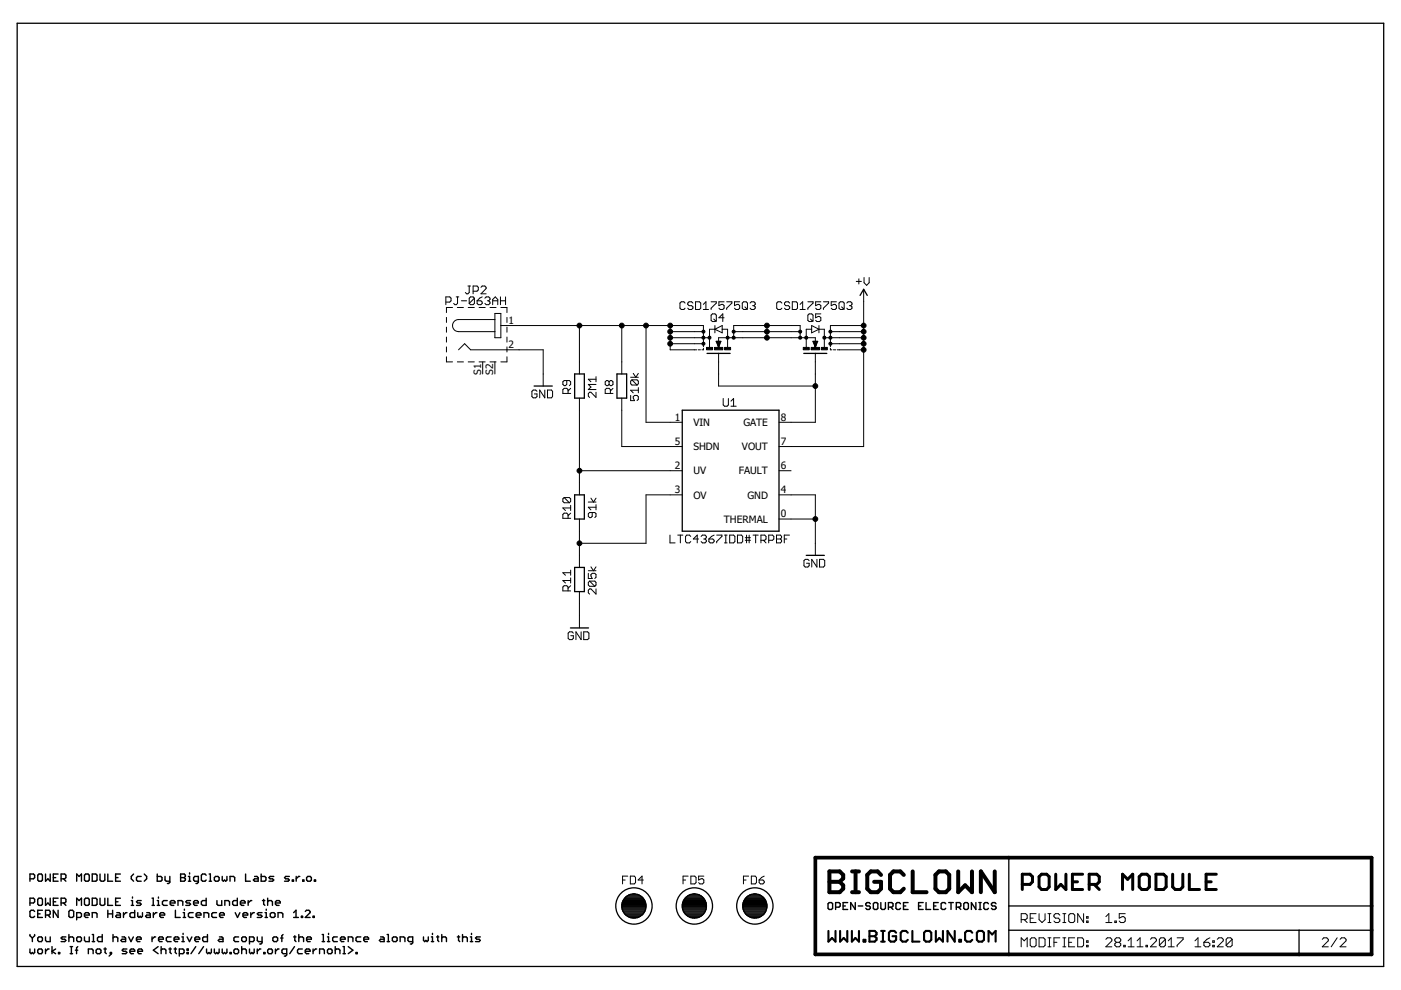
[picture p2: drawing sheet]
<svg xmlns="http://www.w3.org/2000/svg" width="297mm" height="210mm" viewBox="0 0 297 210" stroke-linecap="round" stroke-linejoin="round" font-family="sans-serif">
<defs><g id="words">
<g font-size="2.2">
<text x="107.8" y="68.7">1</text>
<text x="107.8" y="73.8">2</text>
<text x="102" y="79.5" transform="rotate(-90 102 79.5)">S1</text>
<text x="104.6" y="79.5" transform="rotate(-90 104.6 79.5)">S2</text>
<text x="143.1" y="89.2">1</text>
<text x="165.5" y="89.2">8</text>
<text x="143.1" y="94.3">5</text>
<text x="147" y="95.4">SHDN</text>
<text x="147" y="90.3">VIN</text>
<text x="157.3" y="95.4">VOUT</text>
<text x="157.6" y="90.3">GATE</text>
<text x="165.5" y="94.3">7</text>
<text x="143.1" y="99.4">2</text>
<text x="147" y="100.6">UV</text>
<text x="156.6" y="100.6">FAULT</text>
<text x="165.5" y="99.4">6</text>
<text x="143.1" y="104.6">3</text>
<text x="147" y="105.7">OV</text>
<text x="158.5" y="105.7">GND</text>
<text x="165.5" y="104.6">4</text>
<text x="153.5" y="110.8">THERMAL</text>
<text x="165.5" y="109.7">0</text>
</g>
</g></defs>
<g fill="none" stroke="#000" stroke-width=".3">
<path d="M6.3 186.3h.8l.2-.2v-.5l-.2-.3h-.8v1.5M6.3 191.5h.8l.2-.3v-.5l-.2-.3h-.8v1.6M6.3 198.1v.3l.6 .5M6.9 198.9v.7M7.3 193.3l-.2-.3h-.5l-.3 .3v1l.3 .2h.5l.2-.2M7.3 198.1v.3l-.4 .5M8 198.9l.3-.3h.5l.2 .3v.5l-.2 .2h-.5l-.3-.2zM8 193.8h.5M8.3 185.3h.5l.2 .3v1l-.2 .2h-.5l-.3-.2v-1zM8.3 190.4h.5l.2 .3v1l-.2 .3h-.5l-.3-.3v-1zM9 193h-1v1.5h1M9.7 185.3v1.5l.5-.5 .4 .5v-1.5"/>
<path d="M9.7 190.4v1.6l.5-.5 .4 .5v-1.6M9.7 194h.7l.2-.2v-.5l-.2-.3h-.7v1.5M9.7 198.6v.8l.2 .2h.7v-1M10.2 194l.4 .5M11.3 186.1h.5M11.3 191.2h.5M12.3 185.3h-1v1.5h1M12.3 190.4h-1v1.6h1M12.3 193v1.5l-1-1.5v1.5M13 186.3h.7l.3-.2v-.5l-.3-.3h-.7v1.5M13 191.5h.7l.3-.3v-.5l-.3-.3h-.7v1.6M13.5 186.3l.5 .5"/>
<path d="M13.5 191.5l.5 .5M14 198.6h-.8l-.2 .3 .2 .2h.5l.3 .3-.3 .2h-.7M14.6 198.1v1.5M14.6 198.9l.3-.3h.5l.2 .3v.7M14.9 193h.5l.2 .3v1l-.2 .2h-.5l-.3-.2v-1zM16.3 186.8v-1.5l.5 .5 .5-.5v1.5M16.3 192v-1.6l.5 .5 .5-.5v1.6M16.3 194.5h.7l.3-.2v-.5l-.3-.3h-.7v1.5M16.3 198.9l.2-.3h.5l.3 .3v.5l-.3 .2h-.5l-.2-.2zM17.9 194h1v-.2l-.2-.3h-.5l-.3 .3v.5l.3 .2h.5M17.9 198.6v.8l.3 .2h.7v-1M18.2 185.3h.5l.2 .3v1l-.2 .2h-.5l-.3-.2v-1z"/>
<path d="M18.2 190.4h.5l.2 .3v1l-.2 .3h-.5l-.3-.3v-1zM19.6 185.3h.7l.3 .3v1l-.3 .2h-.7zM19.6 190.4h.7l.3 .3v1l-.3 .3h-.7zM19.6 194.5v-1h.7l.3 .3v.7M19.6 199.6h.5M19.6 198.1h.2v1.5M21.2 185.3v1.3l.3 .2h.5l.2-.2v-1.3M21.2 190.4v1.3l.3 .3h.5l.2-.3v-1.3M21.7 198.1v1.5h-.8l-.2-.2v-.5l.2-.3h.8M22.9 185.3v1.5h1M22.9 190.4v1.6h1M22.9 193v1.5"/>
<path d="M22.9 193.8h1M23.9 193v1.5M24 198.9l.2-.3h.5l.3 .3v.7M24 198.1v1.5M24.5 186.1h.5M24.5 191.2h.5M24.8 193.5h.5l.2 .3v.7h-.7l-.3-.2 .3-.3h.7M25.5 185.3h-1v1.5h1M25.5 190.4h-1v1.6h1M25.9 198.6h.5l.2 .3v.7h-.7l-.3-.2 .3-.3h.7M26.2 193.5v1M26.9 193.5h-.2l-.5 .5"/>
<path d="M27.3 198.6l.5 1 .5-1M27.8 192h.5M27.8 190.9h.3v1.1M28.1 190.2v.2M28.3 185.3l-.5 .5v.5l.5 .5M28.6 193v1.5h-.8l-.2-.2v-.5l.2-.3h.8M28.9 199.1h1v-.2l-.2-.3h-.5l-.3 .3v.5l.3 .2h.5M29.2 193.5v.8l.3 .2 .2-.2 .3 .2 .2-.2v-.8M29.9 185.8h-.7l-.3 .3v.5l.3 .2h.7M29.9 190.9h-.7l-.3 .3 .3 .3h.5l.2 .2-.2 .3h-.8M30.6 185.3l.5 .5v.5l-.5 .5M31.1 193.5h.5l.3 .3v.7h-.8l-.2-.2 .2-.3h.8"/>
<path d="M32.2 190.4h.3v1.6M32.2 192h.5M32.2 198.6v1M32.5 193.5v1M33 198.6h-.3l-.5 .5M33.3 193.5h-.3l-.5 .5M33.3 185.3v1.5h.8l.3-.2v-.5l-.3-.3h-.8M33.3 192h.5M33.3 190.9h.3v1.1M33.6 190.2v.2M33.6 199.1h1v-.2l-.2-.3h-.5l-.3 .3v.5l.3 .2h.5M33.9 194h1v-.2l-.3-.3h-.5l-.2 .3v.5l.2 .2h.5"/>
<path d="M35 185.8v.8l.2 .2h.8M35.5 190.9h-.8l-.3 .3v.5l.3 .3h.8M36 185.8v1.3l-.2 .2h-.3M36.1 191.5h1v-.3l-.2-.3h-.6l-.2 .3v.5l.2 .3h.6M36.3 198.6h-.8l-.2 .3v.5l.2 .2h.8M36.9 199.1h1v-.2l-.2-.3h-.5l-.3 .3v.5l.3 .2h.5M37.2 193v1.5h1M37.7 192v-1.1h.8l.3 .3v.8M38.3 185.3h.8l.2 .3v.2l-.2 .3 .2 .2v.3l-.2 .2h-.8zM38.3 186.1h.8M38.6 199.6h.5M38.6 198.6h.2v1"/>
<path d="M38.8 197.9v.2M38.8 194.5h.5M38.8 193.5h.3v1M39.1 192.8v.2M39.7 198.6l.5 1 .5-1M39.9 186.8h.5M39.9 185.8h.3v1M40.2 185.1v.2M40.4 190.9h-.8l-.2 .3 .2 .3h.6l.2 .2-.2 .3h-.8M41 193.5h-.8l-.3 .3v.5l.3 .2h.8M41 191.5h1.1v-.3l-.3-.3h-.5l-.3 .3v.5l.3 .3h.5M41.3 199.1h1v-.2l-.2-.3h-.5l-.3 .3v.5l.3 .2h.5"/>
<path d="M41.6 194h1v-.2l-.2-.3h-.6l-.2 .3v.5l.2 .2h.6M42.1 186.8h-.8l-.3-.2v-.5l.3-.3h.8v1.3l-.3 .2h-.2M43.2 194.5v-1h.8l.3 .3v.7M43.7 185.6l-.2-.3h-.6l-.2 .3v1l.2 .2h.6l.2-.2M43.7 190.4v1.6h-.8l-.2-.3v-.5l.2-.3h.8M44 198.1v1.5h-.8l-.2-.2v-.5l.2-.3h.8M44.3 185.3h.3v1.5M44.3 186.8h.6M45.4 186.1l.3-.3h.5l.3 .3v.5l-.3 .2h-.5l-.3-.2zM45.9 193.5h-.8l-.2 .3v.5l.2 .2h.8M46 190.9v.8l.2 .3h.8v-1.1M46.5 198.6h.5l.3 .3v.7h-.8l-.2-.2 .2-.3h.8"/>
<path d="M46.5 194h1.1v-.2l-.3-.3h-.5l-.3 .3v.5l.3 .2h.5M47.1 185.8v.8l.2 .2 .3-.2 .3 .2 .2-.2v-.8M47.7 192v-1.1h.7l.3 .3v.8M48.8 186.8v-1h.7l.3 .3v.7M49.9 193.5l.5 1 .5-1M50.3 190.4v1.6h-.7l-.3-.3v-.5l.3-.3h.7M50.6 198.6h-.8l-.2 .3v.5l.2 .2h.8M51 191.5h1v-.3l-.3-.3h-.5l-.2 .3v.5l.2 .3h.5M51.2 198.9l.3-.3h.5l.2 .3v.5l-.2 .2h-.5l-.3-.2zM51.5 194h1v-.2l-.2-.3h-.5l-.3 .3v.5l.3 .2h.5M52.1 185.3v1.5h1M52.6 190.9v1.1"/>
<path d="M52.9 199.6h.8l.2-.2v-.5l-.2-.3h-.8v1.6M53.2 193.5v1M53.4 190.9h-.3l-.5 .6M53.9 193.5h-.2l-.5 .5M54 185.8h.5l.2 .3v.7h-.7l-.3-.2 .3-.3h.7M54.5 198.6v.8l.3 .2h.8M55.4 185.3v1.5h.7l.3-.2v-.5l-.3-.3h-.7M55.6 193.5h-.8l-.3 .3 .3 .2h.5l.3 .3-.3 .2h-.8M55.6 198.6v1.3l-.3 .3h-.2M55.6 190.9h.6M55.9 190.7v1l.3 .3M56.2 194.5h.5"/>
<path d="M56.2 193.5h.3v1M56.5 192.8v.2M56.7 191.2l.3-.3h.5l.3 .3v.8M56.7 190.4v1.6M57.3 193.8l.3-.3h.5l.2 .3v.5l-.2 .2h-.5l-.3-.2zM57.8 198.9l.3-.3h.5l.3 .3v.5l-.3 .2h-.5l-.3-.2zM58 185.8h-.7l-.3 .3 .3 .2h.5l.2 .3-.2 .2h-.8M58.4 191.5h1v-.3l-.2-.3h-.5l-.3 .3v.5l.3 .3h.5M58.9 194.5v-1h.8l.3 .3v.7M59.5 198.9h.5M60 198.1l-.2 .3v1.2M61.3 185.8h-.7l-.3 .3 .3 .2h.5l.2 .3-.2 .2h-.8"/>
<path d="M62 186.6h.2v.2h-.2zM62.3 194.5h1M62.3 193.5l.5-.5v1.5M62.3 198.6h.5M62.5 198.4v1l.3 .2M62.8 185.8v1M63.4 198.9l.2-.3h.5l.3 .3v.7M63.4 198.1v1.5M63.6 185.8h-.3l-.5 .5M63.9 194.3h.3v.2h-.3zM64.2 186.6h.2v.2h-.2zM64.7 193.3l.3-.3h.5l.2 .3v.2l-1 1h1"/>
<path d="M65 199.1h1v-.2l-.2-.3h-.5l-.3 .3v.5l.3 .2h.5M65.3 185.8h.5l.2 .3v.5l-.2 .2h-.5l-.3-.2v-.5zM66.4 194.3h.2v.2h-.2zM66.7 186.6h.2v.2h-.2zM68.3 199.6h.5M68.3 198.1h.3v1.5M69.4 199.6h.5M69.4 198.6h.3v1M69.7 197.9v.2M71.5 198.6h-.7l-.3 .3v.5l.3 .2h.7M72.2 199.1h1v-.2l-.3-.3h-.5l-.2 .3v.5l.2 .2h.5M73.8 199.6v-1h.8l.2 .3v.7"/>
<path d="M76.5 198.6h-.8l-.2 .3v.5l.2 .2h.8M77.1 199.1h1v-.2l-.2-.3h-.5l-.3 .3v.5l.3 .2h.5M80.7 198.6h.5l.2 .3v.7h-.7l-.3-.2 .3-.3h.7M82.1 199.6h.5M82.1 198.1h.2v1.5M83.2 198.9l.2-.3h.5l.3 .3v.5l-.3 .2h-.5l-.2-.2zM84.8 199.6v-1h.8l.3 .3v.7M87.5 199.6h-.8l-.2-.2v-.5l.2-.3h.8v1.3l-.3 .3h-.2M89.8 198.6v.8l.2 .2 .3-.2 .3 .2 .2-.2v-.8M91.5 199.6h.4M91.5 198.6h.2v1M91.7 197.9v.2"/>
<path d="M92.6 198.6h.4M92.8 198.4v1l.2 .2M93.7 198.9l.2-.3h.5l.3 .3v.7M93.7 198.1v1.5M97 198.6h.5M97.2 198.4v1l.3 .2M98.1 198.9l.2-.3h.5l.3 .3v.7M98.1 198.1v1.5M99.7 199.6h.5M99.7 198.6h.3v1M100 197.9v.2M101.8 198.6h-.7l-.3 .3 .3 .2h.5l.2 .3-.2 .2h-.8"/>
<path d="M175.8 191.4h.5l.2 .2v1l-.2 .2h-.5l-.2-.2v-1zM177.2 192.3h.7l.2-.2v-.5l-.2-.2h-.7v1.4M178.8 192.1h.4M179.7 191.4h-.9v1.4h.9M181.3 191.4v1.4l-.9-1.4v1.4M182 192.1h.9M184.5 191.6l-.2-.2h-.5l-.2 .2v.3l.2 .2h.5l.2 .2v.3l-.2 .2h-.5l-.2-.2M185.4 191.4h.5l.2 .2v1l-.2 .2h-.5l-.2-.2v-1zM186.8 191.4v1.2l.2 .2h.5l.2-.2v-1.2M188.4 192.3h.7l.2-.2v-.5l-.2-.2h-.7v1.4M188.8 192.3l.5 .5M190.9 191.6l-.2-.2h-.5l-.3 .2v1l.3 .2h.5l.2-.2"/>
<path d="M191.6 192.1h.4M192.5 191.4h-.9v1.4h.9M194.8 192.1h.4M195.7 191.4h-.9v1.4h.9M196.3 191.4v1.4h1M198 192.1h.4M198.9 191.4h-.9v1.4h.9M200.5 191.6l-.2-.2h-.5l-.3 .2v1l.3 .2h.5l.2-.2M201.1 191.4h1M201.6 191.4v1.4M202.8 192.3h.7l.2-.2v-.5l-.2-.2h-.7v1.4M203.2 192.3l.5 .5"/>
<path d="M204.6 191.4h.5l.2 .2v1l-.2 .2h-.5l-.3-.2v-1zM206.9 191.4v1.4l-.9-1.4v1.4M207.5 191.4h.5M207.5 192.8h.5M207.8 191.4v1.4M209.6 191.6l-.3-.2h-.4l-.3 .2v1l.3 .2h.4l.3-.2M211.2 191.6l-.3-.2h-.5l-.2 .5 .2 .2h.5l.3 .2v.3l-.3 .2h-.5l-.2-.2M6.3 201.2v.8l.3 .2 .3-.2 .2 .2 .2-.2v-.8M8.3 201.2h.5l.2 .3v.5l-.2 .2h-.5l-.3-.2v-.5zM9.7 201.2v1M10.4 201.2h-.2l-.5 .5M11 200.7v1.5"/>
<path d="M11.8 201.2l-.8 .5 .8 .5M12.4 202h.3v.2h-.3zM14.9 202.2h.5M14.9 200.7h.5M15.1 200.7v1.5M16 201.5h.5M16.5 200.7l-.3 .3v1.2M18.7 202.2v-1h.8l.2 .3v.7M20.4 201.5l.2-.3h.5l.3 .3v.5l-.3 .2h-.5l-.2-.2zM22 201.2h.5M22.3 201v1l.2 .2M23.4 202h.2v.2h-.2z"/>
<path d="M23.6 202.2l-.5 .5M26.9 201.2h-.8l-.2 .3 .2 .2h.5l.3 .3-.3 .2h-.7M27.6 201.7h1v-.2l-.3-.3h-.5l-.2 .3v.5l.2 .2h.5M29.2 201.7h1v-.2l-.2-.3h-.5l-.3 .3v.5l.3 .2h.5M33.5 200.7l-1 .8 1 .7M34.2 201.5l.2-.3h.5l.3 .3v.7M34.2 200.7v1.5M35.8 201.2h.5M36.1 201v1l.2 .2M36.9 201.2h.5M37.2 201v1l.2 .2M38 202.2h.8l.2-.2v-.5l-.2-.3h-.8v1.5"/>
<path d="M39.7 202h.2v.2h-.2zM39.7 201.2h.2v.3h-.2zM41.5 200.7l-1 1.5M43.2 200.7l-1.1 1.5M43.8 201.2v.8l.2 .2 .3-.2 .3 .2 .2-.2v-.8M45.4 201.2v.8l.3 .2 .3-.2 .2 .2 .3-.2v-.8M47.1 201.2v.8l.2 .2 .3-.2 .3 .2 .2-.2v-.8M48.8 202h.2v.2h-.2zM49.6 201.5l.2-.3h.5l.3 .3v.5l-.3 .2h-.5l-.2-.2zM51.2 201.5l.3-.3h.5l.2 .3v.7M51.2 200.7v1.5M52.9 201.2v.8l.2 .2 .3-.2 .3 .2 .2-.2v-.8"/>
<path d="M54.5 201.2v1M55.3 201.2h-.2l-.6 .5M55.9 202h.3v.2h-.3zM57 201.2h.5l.3 .3v.5l-.3 .2h-.5l-.3-.2v-.5zM58.4 201.2v1M59.2 201.2h-.3l-.5 .5M60.8 202.2h-.8l-.2-.2v-.5l.2-.3h.8v1.3l-.3 .2h-.2M62.4 200.7l-1 1.5M64.1 201.2h-.8l-.2 .3v.5l.2 .2h.8M64.7 201.7h1v-.2l-.2-.3h-.5l-.3 .3v.5l.3 .2h.5M66.4 201.2v1M67.1 201.2h-.2l-.5 .5"/>
<path d="M67.8 202.2v-1h.7l.3 .3v.7M69.7 201.2h.5l.2 .3v.5l-.2 .2h-.5l-.3-.2v-.5zM71.1 201.5l.2-.3h.5l.3 .3v.7M71.1 200.7v1.5M72.7 202.2h.5M72.7 200.7h.3v1.5M73.8 200.7l1 .8-1 .7M75.5 202h.2v.2h-.2z"/>
</g>
<g fill="none" stroke="#000" stroke-width=".21">
<path d="M181.5 59.7h1.1M182.1 59.1v1.1M183.2 58.8v1.1l.5 .6 .6-.6v-1.1M94.5 64.1h.9l.2-.3v-.6l-.2-.3h-.9v1.7M94.7 75.6v1.1h1.2M94.7 67.3v1.1M94.7 69.4v1M94.7 71.5v1M94.7 73.6v1M95.9 65.2h-1.2v1.1M96.7 62.9h.6M97 65.2h1.3"/>
<path d="M97 76.7h1.3M97 62.9v1.4l-.3 .3h-.2l-.3-.3M97.2 74.2l1.3-1.3 1.3 1.3h15.4v7.7M97.8 63.8h1.1M99.2 60.6h.6M99.3 65.2h1.3M99.3 76.7h1.3M99.5 60.6v1.4l-.3 .3h-.3l-.2-.3M100.3 61.7h.8l.3-.2v-.6l-.3-.3h-.8v1.7M100.6 63.2l-.3-.3h-.5l-.3 .3v1.1M100.6 63.2v1.1l-.3 .3h-.5l-.3-.3M100.6 63.2l-1.1 1.1"/>
<path d="M101.2 63.8h.8l.2 .3v.2l-.2 .3h-.6l-.2-.3zM101.6 65.2h1.3M101.6 76.7h1.3M102 60.9l.2-.3h.6l.3 .3v.3l-1.1 1.1h1.1M102.2 62.9l-.5 .3-.5 .6M102.3 76.7v2.6M102.8 63.2l.3-.3h.5l.3 .3v.3l-.3 .3M103.3 63.8h.3M103.6 63.8l.3 .3v.2l-.3 .3h-.5l-.3-.3M103.9 65.2h1.3M103.9 76.7h1.3M104.5 63.8h1"/>
<path d="M104.5 64.6v-1.1l.5-.6 .5 .6v1.1M104.9 67.8h-7.7a1.28 1.28 0 0 0-1.3 1.2 1.28 1.28 0 0 0 1.3 1.3h7.7M104.9 66.5h1.3v5.1h-1.3zM104.9 76.7v2.6M106.1 63.8h1.1M106.1 62.9v1.7M106.2 69h42.9v4.5M106.2 65.2h1.3v1.1M107.2 62.9v1.7M107.5 67.3v1.1M107.5 69.4v1M107.5 71.5v1"/>
<path d="M107.5 73.6v1M107.5 75.6v1.1h-1.3M122.9 69v10.3M126.4 79.9v1M131.8 69v10.3M133.7 80h1.6M134.3 79.2l.5 .8 .5-.8M137 69v20.5h7.7M142.1 69v5.2h5.6M142.1 71.6h8.3M142.1 70.3h7M142.1 72.9h7"/>
<path d="M145.2 64.3l-.2-.3h-.6l-.2 .3v1l.2 .3h.6l.2-.3M146.9 64.3l-.3-.3h-.5l-.3 .3v.2l.3 .3h.5l.3 .3v.2l-.3 .3h-.5l-.3-.3M147.5 64h.8l.3 .3v1l-.3 .3h-.8zM148 74.2h.5M149.1 65.6h1.1M149.1 64.5l.6-.5v1.6M149.1 73.9v.3h-.3M150.8 64h1.1v.3l-1.1 1v.3M151 66.5h.6l.3 .3v1.1l-.3 .3h-.6l-.2-.3v-1.1zM151.3 67.6l.6 .6M151.6 69.8h-1.2v3.8M151.6 69.8l1.5-.8v1.6z"/>
<path d="M151.6 69v1.6M151.8 72.4h1.1l-.5 1.2zM152 72.4l.4 1.2M152.1 72.4l.3 1.2M152.2 72.4l.2 1.2M152.4 73.6v-2h20.5v2M152.4 74.9v7h20.5M152.5 72.4l-.1 1.2M152.6 72.4l-.2 1.2M152.7 72.4l-.3 1.2M153.1 69.8h1.2v3.8M153.5 64h-1.1v.8l.6-.3h.2l.3 .3v.5l-.3 .3h-.5l-.3-.3"/>
<path d="M153.5 67.4h-1.1l.8-.9v1.7M154.1 64h1.1v.3l-1.1 1v.3M155.6 71.6v-2.6h14.1v2.6M155.6 70.3h14.1M156.8 64h-1.1v.8l.6-.3h.2l.3 .3v.5l-.3 .3h-.5l-.3-.3M157.6 64h.6l.3 .3v1l-.3 .3h-.6l-.2-.3v-1zM157.9 65.1l.6 .5M159 64.3l.3-.3h.6l.2 .3v.2l-.2 .3M159.6 64.8h.3M159.9 64.8l.2 .3v.2l-.2 .3h-.6l-.3-.3M162.6 69v2.6M165.8 64.3l-.3-.3h-.5l-.3 .3v1l.3 .3h.5l.3-.3"/>
<path d="M167.4 64.3l-.2-.3h-.6l-.3 .3v.2l.3 .3h.6l.2 .3v.2l-.2 .3h-.6l-.3-.3M168 64h.8l.3 .3v1l-.3 .3h-.8zM169.6 65.6h1.1M169.6 64.5l.6-.5v1.6M171.3 64h1.1v.3l-1.1 1v.3M171.6 66.5h.5l.3 .3v1.1l-.3 .3h-.5l-.3-.3v-1.1zM171.8 67.6l.6 .6M172.1 69l1.5 .8-1.5 .8zM172.1 69.8h-1.2v3.8M172.3 72.4h1.1l-.5 1.2zM172.5 72.4l.4 1.2M172.6 72.4l.3 1.2"/>
<path d="M172.7 72.4l.2 1.2M172.9 74.9v14.6h-7.7M173 72.4l-.1 1.2M173.1 72.4l-.2 1.2M173.2 72.4l-.3 1.2M173.6 69.8h1.2v3.8M173.6 69v1.6M174 64h-1.1v.8l.6-.3h.3l.2 .3v.5l-.2 .3h-.6l-.3-.3M174 66.5h-1.1v.9l.6-.3h.3l.2 .3v.5l-.2 .3h-.6l-.3-.3M174.6 64h1.1v.3l-1.1 1v.3M174.8 71.6h8.3M176.1 73.9v.3h.3"/>
<path d="M176.1 70.3h7M176.1 72.9h7M176.7 74.2h.5M177.3 64h-1.1v.8l.6-.3h.3l.2 .3v.5l-.2 .3h-.6l-.3-.3M177.5 74.2h5.6M177.9 64.3l.3-.3h.5l.3 .3v1l-.3 .3h-.5l-.3-.3zM178.4 65.1l.6 .5M179.5 64.3l.3-.3h.6l.2 .3v.2l-.2 .3M180.1 64.8h.3M180.4 64.8l.2 .3v.2l-.2 .3h-.6l-.3-.3M183.1 69h-7v4.5M183.1 61.3v33.4h-17.9"/>
<path d="M113.9 83l-.3-.3h-.5l-.3 .3v1.1l.3 .2h.5l.3-.2v-.6h-.6M115.5 82.7v1.6l-1.1-1.6v1.6M116.1 82.7h.8l.3 .3v1.1l-.3 .2h-.8zM120.2 80.7v.8l-.3 .3h-.3l-.3-.3v-.5l.3-.3h1.1l.3 .3v.5l-.3 .3M120.4 83.4v-.8l-.2-.3h-.6l-.3 .3v.8h1.7M121 82.3l-.6 .6M122.9 99.8h21.8M122.9 84.4v20.5M126.4 83.2v1.1l-1.1-1.1h-.3l-.3 .2v.6l.3 .3M126.4 81.5h-1.7l.6 .6-.6 .5h1.7M126.4 80.4h-1.7l.6 .5M129.1 81l.3-.3h.3l.3 .3v.5l-.3 .3h-.3l-.3-.3"/>
<path d="M129.1 81l-.2-.3h-.3l-.3 .3v.5l.3 .3h.3l.2-.3M129.1 81v.5M129.4 83.4v-.8l-.3-.3h-.5l-.3 .3v.8h1.7M130 82.3l-.6 .6M131.8 84.4v10.3h12.9M133.7 83.8v1.1h.8l-.2-.5v-.3l.2-.3h.6l.2 .3v.6l-.2 .2M134 80.5l-.3 .3v.6l.3 .2h1.1M134 80.5h1.1l.2 .3v.6l-.2 .2M134 80.5l1.1 1.1M135.3 82.2v1.1M135.3 82.7h-1.6l.6 .6M153.3 84.5v1.4l.3 .2h.6l.2-.2v-1.4"/>
<path d="M155 86.1h1.1M155 85l.5-.5v1.6M165.2 99.8h2.5M119.6 105.5h1.1l.3 .3v.5l-.3 .3M119.6 105.5l-.3 .3v.5l.3 .3h1.1M119.6 105.5l1.1 1.1M120.4 109.9v-.8l-.2-.3h-.6l-.3 .3v.8h1.7M121 107.1v1.1M121 108.8l-.6 .5M121 107.7h-1.7l.6 .5M122.9 110v10.3M124.7 106.4h1.7"/>
<path d="M125.3 105.6l.5 .8 .6-.8M125.6 108.7v.8l-.3 .2h-.3l-.3-.2v-.6l.3-.2h1.1l.3 .2v.6l-.3 .2M126.4 107v1.1M126.4 107.5h-1.7l.6 .6M142 113.5v1.6h1.1M143.7 113.5h1.1M144.3 113.5v1.6M144.7 104.9h-7.7v10.3h-14.1M146.5 113.7l-.3-.2h-.6l-.2 .2v1.1l.2 .3h.6l.3-.3M148.1 114.3h-1.1l.8-.8v1.6M148.7 113.7l.2-.2h.6l.3 .2v.3l-.3 .3M149.2 114.3h.3"/>
<path d="M149.5 114.3l.3 .3v.2l-.3 .3h-.6l-.2-.3M150.3 114.3h.8l.3 .3v.2l-.3 .3h-.5l-.3-.3zM151.4 113.5l-.5 .2-.6 .6M152 113.5h1.1v.2l-1.1 1.1v.3M153.6 115.1h.6M153.6 113.5h.6M153.9 113.5v1.6M154.7 113.5h.8l.3 .2v1.1l-.3 .3h-.8zM156.4 113.5h.8l.3 .2v1.1l-.3 .3h-.8zM158 114h1.1M158 114.6h1.1M158.3 113.5v1.6"/>
<path d="M158.8 113.5v1.6M159.7 113.5h1.1M160.2 113.5v1.6M161.3 114.6h.8l.3-.3v-.6l-.3-.2h-.8v1.6M161.9 114.6l.5 .5M163 114.6h.8l.3-.3v-.6l-.3-.2h-.8v1.6M164.6 113.5h.9l.2 .2v.3l-.2 .3 .2 .3v.2l-.2 .3h-.9zM164.6 114.3h.9M165.2 104.9h7.7v12.9M165.2 110h7.7M166.3 114.3h.5M167.4 113.5h-1.1v1.6"/>
<path d="M171.6 118.9l-.3-.3h-.6l-.2 .3v1.1l.2 .2h.6l.3-.2v-.6h-.6M173.2 118.6v1.6l-1.1-1.6v1.6M173.8 118.6h.8l.3 .3v1.1l-.3 .2h-.8zM120.4 125.3v-.8l-.2-.3h-.6l-.3 .3v.8h1.7M121 124.2l-.6 .5M121 120.9v1.1M121 122.5v1.1M121 123.1h-1.7l.6 .5M121 121.4h-1.7l.6 .6M121.6 134.2l-.3-.2h-.6l-.2 .2v1.1l.2 .3h.6l.3-.3v-.5h-.6M122.9 125.4v7.7M123.2 134v1.6l-1.1-1.6v1.6"/>
<path d="M123.8 134h.8l.3 .2v1.1l-.3 .3h-.8zM124.7 121.6v1.1h.9l-.3-.6v-.3l.3-.2h.5l.3 .2v.6l-.3 .3M124.7 121h1.7M125 123.2h1.1l.3 .3v.5l-.3 .3M125 123.2l-.3 .3v.5l.3 .3h1.1M125 123.2l1.1 1.1M125.3 120.2l.5 .8 .6-.8M126.4 124.9v1.1l-1.1-1.1h-.3l-.3 .2v.6l.3 .3M132 186.6h.5M133.1 185.8h-1.1v1.6M133.6 185.8h.9l.2 .2v1.1l-.2 .3h-.9zM136.4 186.6h-1.1l.8-.8v1.6"/>
<path d="M144.8 186.6h.6M145.9 185.8h-1.1v1.6M146.5 185.8h.8l.3 .2v1.1l-.3 .3h-.8zM149.2 185.8h-1.1v.8l.6-.3h.2l.3 .3v.5l-.3 .3h-.5l-.3-.3M157.6 186.6h.6M158.7 185.8h-1.1v1.6M159.3 185.8h.8l.3 .2v1.1l-.3 .3h-.8zM161 186.6h.8l.2 .3v.2l-.2 .3h-.6l-.2-.3zM162 185.8l-.5 .2-.5 .6M216.5 195h1l.3-.3v-.7l-.3-.3h-1v1.9M217.1 195l.7 .6M218.4 194.7h.7"/>
<path d="M218.7 198.8h.7l.3 .4v1.2l-.3 .3h-.7l-.3-.3v-1.2zM219.7 193.7h-1.3v1.9h1.3M220.3 193.7v1.3l.6 .6 .7-.6v-1.3M220.3 198.8h1l.3 .4v1.2l-.3 .3h-1zM222.2 193.7h.6M222.2 195.6h.6M222.2 198.8h.6M222.5 193.7v1.9M222.5 198.8v1.9M223.5 199.8h.6M224.7 194l-.3-.3h-.6l-.3 .3v.4l.3 .3h.6l.3 .3v.3l-.3 .3h-.6l-.3-.3M224.7 198.8h-1.2v1.9"/>
<path d="M225.3 193.7h.7M225.3 195.6h.7M225.3 198.8h.7M225.7 193.7v1.9M225.7 198.8v1.9M226.6 199.8h.6M226.9 193.7h.6l.4 .3v1.3l-.4 .3h-.6l-.3-.3v-1.3zM227.9 198.8h-1.3v1.9h1.3M228.5 198.8h.9l.3 .4v1.2l-.3 .3h-.9zM229.7 193.7v1.9l-1.2-1.9v1.9M230.4 195.3h.3v.3h-.3zM230.4 194.4h.3v.3h-.3z"/>
<path d="M230.4 199.5h.3v.3h-.3zM234.5 195.6h1.2M234.5 199.2l.3-.4h.6l.3 .4v.3l-1.2 1.2h1.2M234.5 194.4l.6-.7v1.9M236.4 195.3h.3v.3h-.3zM236.7 199.8l-.3-.3v-.3l.3-.4h.6l.3 .4v.3l-.3 .3M236.7 199.8l-.3 .3v.3l.3 .3h.6l.3-.3v-.3l-.3-.3M236.7 199.8h.6M238.6 193.7h-1.3v1l.6-.3h.4l.3 .3v.6l-.3 .3h-.7l-.3-.3M239.2 199.5l.6-.7v1.9M241.1 199.5l.6-.7v1.9M243.9 199.2l.3-.4h.7l.3 .4v.3l-1.3 1.2h1.3"/>
<path d="M247.1 199.2l-.3-.4h-.7l-.3 .4v1.2M247.1 199.2v1.2l-.3 .3h-.7l-.3-.3M247.1 199.2l-1.3 1.2M247.7 199.5l.6-.7v1.9M249.6 198.8h1.2v.4l-1.2 1.2v.3M253.4 199.5l.6-.7v1.9M255.2 199.8h1l.3 .3v.3l-.3 .3h-.6l-.4-.3zM256.5 198.8l-.6 .4-.7 .6M257.1 199.5h.4v.3h-.4zM258.1 199.2l.3-.4h.6l.4 .4v.3l-1.3 1.2h1.3M261.2 199.2l-.3-.4h-.6l-.3 .4v1.2M261.2 199.2v1.2l-.3 .3h-.6l-.3-.3"/>
<path d="M261.2 199.2l-1.2 1.2M280.4 199.2l.3-.4h.6l.3 .4v.3l-1.2 1.2h1.2M283.5 198.8l-1.3 1.9M284.1 199.2l.3-.4h.7l.3 .4v.3l-1.3 1.2h1.3M216.5 200.7v-1.9l.6 .7 .7-.7v1.9M222.2 200.7h.6M225.3 200.7h.7M230.4 200.4h.3v.3h-.3zM238.3 200.4h.3v.3h-.3zM239.2 200.7h1.3M241.1 200.7h1.2M243 200.4h.3v.3h-.3z"/>
<path d="M247.7 200.7h1.3M253.4 200.7h1.2M257.1 200.4h.4v.3h-.4z"/>
</g>
<path d="M172.9 181.8h117.9v20.6h-117.9z" fill="none" stroke="#000" stroke-width=".78"/>
<g fill="none" stroke="#000" stroke-width=".28">
<path d="M3.6 4.9h289.8v200h-289.8zM121.8 79.3h2.1v5.1h-2.1zM130.8 79.3h2.1v5.1h-2.1zM149.9 74.9h4.9M170.4 74.9h4.9M182.4 62.6l.7-1.3 .8 1.3M113.2 81.9h3.9M144.7 87h20.5v25.6h-20.5zM121.8 104.9h2.1v5.1h-2.1zM170.9 117.8h3.9M120.9 133.1h3.9M121.8 120.3h2.1v5.1h-2.1z"/>
<path d="M131.8 192.2h5.1M131.8 192h5.1M131.8 191.8h5.1M131.9 192.5l.2 .7M131.9 192.5h5M131.9 191.6h5M131.9 192.7h5M131.9 191.4v1.1M132 191.3h4.8M132 192.9h4.8M132 191.1h4.8M132.1 193.2l.6 .8"/>
<path d="M132.1 193.1h4.6M132.1 190.9h4.6M132.2 193.4h4.4M132.3 190.7h4.2M132.3 193.6h4.2M132.4 190.5h4M132.5 193.8h3.8M132.7 190.2h3.4M132.7 194a2.55 2.55 0 0 0 3.4 0M132.7 194h3.4M132.9 190h3M133 194.3h2.8"/>
<path d="M133.3 189.8l1.1-.3 1.1 .3M133.3 189.8l-.8 .6-.6 1M133.3 189.8h2.2M133.5 194.5h1.8M134.2 189.5h.4M135.5 189.8l.8 .6 .6 1M136.7 193.2l-.6 .8M136.9 191.4v1.1M136.9 192.5l-.2 .7M144.7 192h5.1M144.7 192.5h5.1M144.7 192.2h5.1"/>
<path d="M144.7 191.8h5.1M144.7 192.5l.2 .7M144.7 191.6h5M144.7 192.7h5M144.8 191.4l-.1 1.1M144.8 191.3h4.9M144.8 192.9h4.8M144.8 191.1h4.8M144.9 193.1h4.7M144.9 193.2l.6 .8M145 190.9h4.5M145 193.4h4.4"/>
<path d="M145.1 190.7h4.3M145.1 193.6h4.2M145.3 190.5h3.9M145.3 193.8h3.8M145.5 190.2h3.5M145.5 194h3.4M145.5 194a2.55 2.55 0 0 0 3.4 0M145.8 190h2.9M145.9 194.3h2.7M146.1 189.8h2.2M146.2 189.8l1-.3 1.1 .3M146.2 189.8l-.9 .6-.5 1"/>
<path d="M146.3 194.5h1.8M147 189.5h.4M148.3 189.8l.9 .6 .5 1M149.7 191.4l.1 1.1M149.8 192.5l-.4 1-.5 .5M157.5 192.2h5.1M157.5 192h5.1M157.5 192.5h5.1M157.5 191.8h5.1M157.5 192.5l.2 .7M157.5 192.7h5M157.5 191.6h5"/>
<path d="M157.6 191.3h4.9M157.6 191.4l-.1 1.1M157.6 192.9h4.9M157.7 191.1h4.7M157.7 193.1h4.7M157.7 193.2l.7 .8M157.8 190.9h4.5M157.8 193.4h4.5M157.9 190.7h4.3M158 193.6h4.1M158.1 190.5h3.9M158.1 193.8h3.8"/>
<path d="M158.3 190.2h3.5M158.4 194h3.3M158.4 194l.2 .2M158.6 190h2.9M158.6 194.2a2.48 2.48 0 0 0 2.8 0M158.7 194.3h2.7M159 189.8h2.1M159 189.8a2.56 2.56 0 0 1 3.5 1.6M159 189.8l-.9 .6-.5 1M159.1 194.5h1.9M159.8 189.5h.5M161.7 194l-.3 .2"/>
<path d="M162.4 193.2l-.7 .8M162.5 191.4l.1 1.1M162.6 192.5l-.2 .7M213.9 181.8v20.6M213.9 192.1h76.9M213.9 197.2h76.9M275.4 197.2v5.2"/>
<circle cx="134.4" cy="192.1" r="3.9"/>
<circle cx="147.2" cy="192.1" r="3.9"/>
<circle cx="160" cy="192.1" r="3.9"/>
</g>
<g fill="none" stroke="#000" stroke-width=".63">
<path d="M216.7 187.5h1.7l.5-.5v-1.1l-.5-.5h-1.7v3.2M220.8 185.4h1.1l.5 .5v2.1l-.5 .6h-1.1l-.5-.6v-2.1zM223.8 185.4v3.2l1.1-1.1 1.1 1.1v-3.2M227.4 187h1.1M229.5 185.4h-2.1v3.2h2.1M230.9 187.5h1.6l.6-.5v-1.1l-.6-.5h-1.6v3.2M232 187.5l1.1 1.1M238 188.6v-3.2l1.1 1 1.1-1v3.2M241.5 185.9l.6-.5h1.1l.5 .5v2.1l-.5 .6h-1.1l-.6-.6zM245.1 185.4h1.6l.5 .5v2.1l-.5 .6h-1.6zM248.6 185.4v2.6l.6 .6h1l.6-.6v-2.6M252.2 185.4v3.2h2.1"/>
<path d="M255.7 187h1.1M257.9 185.4h-2.2v3.2h2.2"/>
</g>
<path d="M175.9 184.8h2.1l.8 .7v.7l-.8 .8 .8 .7v.7l-.8 .8h-2.1zM175.9 187h2.1M180.7 184.8h1.4M180.7 189.2h1.4M181.4 184.8v4.4M186.8 185.5l-.7-.7h-1.5l-.7 .7v2.9l.7 .8h1.5l.7-.8v-1.4h-1.5M191.6 185.5l-.7-.7h-1.5l-.7 .7v2.9l.7 .8h1.5l.7-.8M193.5 184.8v4.4h2.9M198.3 185.5l.8-.7h1.4l.8 .7v2.9l-.8 .8h-1.4l-.8-.8zM203.2 184.8v4.4l1.4-1.5 1.5 1.5v-4.4M210.9 184.8v4.4l-2.9-4.4v4.4" fill="none" stroke="#000" stroke-width=".85"/>
<g fill="none" stroke="#000" stroke-width=".44">
<path d="M175.6 197.4v2.2l.8-.7 .7 .7v-2.2M178.1 197.4v2.2l.8-.7 .7 .7v-2.2M180.6 197.4v2.2l.8-.7 .7 .7v-2.2M183.1 199.3h.4v.3h-.4zM184.3 197.4h1.2l.3 .4v.3l-.3 .4 .3 .4v.4l-.3 .3h-1.2zM184.3 198.5h1.2M186.8 199.6h.8M186.8 197.4h.8M187.2 197.4v2.2M190 197.8l-.4-.4h-.8l-.3 .4v1.5l.3 .3h.8l.4-.3v-.8h-.8M192.5 197.8l-.4-.4h-.8l-.3 .4v1.5l.3 .3h.8l.4-.3M193.4 197.4v2.2h1.5"/>
<path d="M195.9 197.8l.4-.4h.8l.3 .4v1.5l-.3 .3h-.8l-.4-.3zM198.4 197.4v2.2l.8-.7 .7 .7v-2.2M202.4 197.4v2.2l-1.5-2.2v2.2M203.4 199.3h.4v.3h-.4zM206.1 197.8l-.3-.4h-.8l-.4 .4v1.5l.4 .3h.8l.3-.3M207.5 197.4h.7l.4 .4v1.5l-.4 .3h-.7l-.4-.3v-1.5zM209.6 199.6v-2.2l.8 .7 .7-.7v2.2"/>
</g>
<g fill="#000" stroke="#000" stroke-width=".21">
<path d="M148.9 71.4h.5v.4h-.5z" fill-rule="evenodd"/>
<path d="M150.2 71.4h.5v.4h-.5z" fill-rule="evenodd"/>
<path d="M154 71.4h.5v.4h-.5z" fill-rule="evenodd"/>
<path d="M155.3 71.4h.5v.4h-.5z" fill-rule="evenodd"/>
<path d="M169.4 71.4h.5v.4h-.5z" fill-rule="evenodd"/>
<path d="M170.7 71.4h.5v.4h-.5z" fill-rule="evenodd"/>
<path d="M175.8 71.4h.5v.4h-.5z" fill-rule="evenodd"/>
<circle cx="122.9" cy="69" r=".51"/>
<circle cx="131.8" cy="69" r=".51"/>
<circle cx="137" cy="69" r=".51"/>
<circle cx="142.1" cy="69" r=".51"/>
<circle cx="142.1" cy="70.3" r=".51"/>
<circle cx="142.1" cy="72.9" r=".51"/>
<circle cx="142.1" cy="71.6" r=".51"/>
<circle cx="149.1" cy="70.3" r=".33"/>
<circle cx="149.1" cy="72.9" r=".33"/>
<circle cx="155.5" cy="70.3" r=".33"/>
<circle cx="162.6" cy="71.6" r=".51"/>
<circle cx="162.6" cy="70.3" r=".51"/>
<circle cx="162.6" cy="69" r=".51"/>
<circle cx="169.6" cy="70.3" r=".33"/>
<circle cx="174.8" cy="71.6" r=".33"/>
<circle cx="176.1" cy="70.3" r=".33"/>
<circle cx="176.1" cy="72.9" r=".33"/>
<circle cx="183.1" cy="71.6" r=".51"/>
<circle cx="183.1" cy="69" r=".51"/>
<circle cx="183.1" cy="70.3" r=".51"/>
<circle cx="183.1" cy="72.9" r=".51"/>
<circle cx="183.1" cy="74.2" r=".51"/>
<circle cx="122.9" cy="99.8" r=".51"/>
<circle cx="172.9" cy="81.9" r=".51"/>
<circle cx="122.9" cy="115.2" r=".51"/>
<circle cx="172.9" cy="110" r=".51"/>
</g>
<path d="M149.8 73.7h1.3v.5h-1.3zM151.5 73.7h1.7v.5h-1.7zM153.6 73.7h1.3v.5h-1.3zM170.3 73.7h1.3v.5h-1.3zM172 73.7h1.8v.5h-1.8zM174.1 73.7h1.3v.5h-1.3z" fill="#000" stroke="#000" stroke-width=".21"/>
<use href="#words"/>
</svg>
